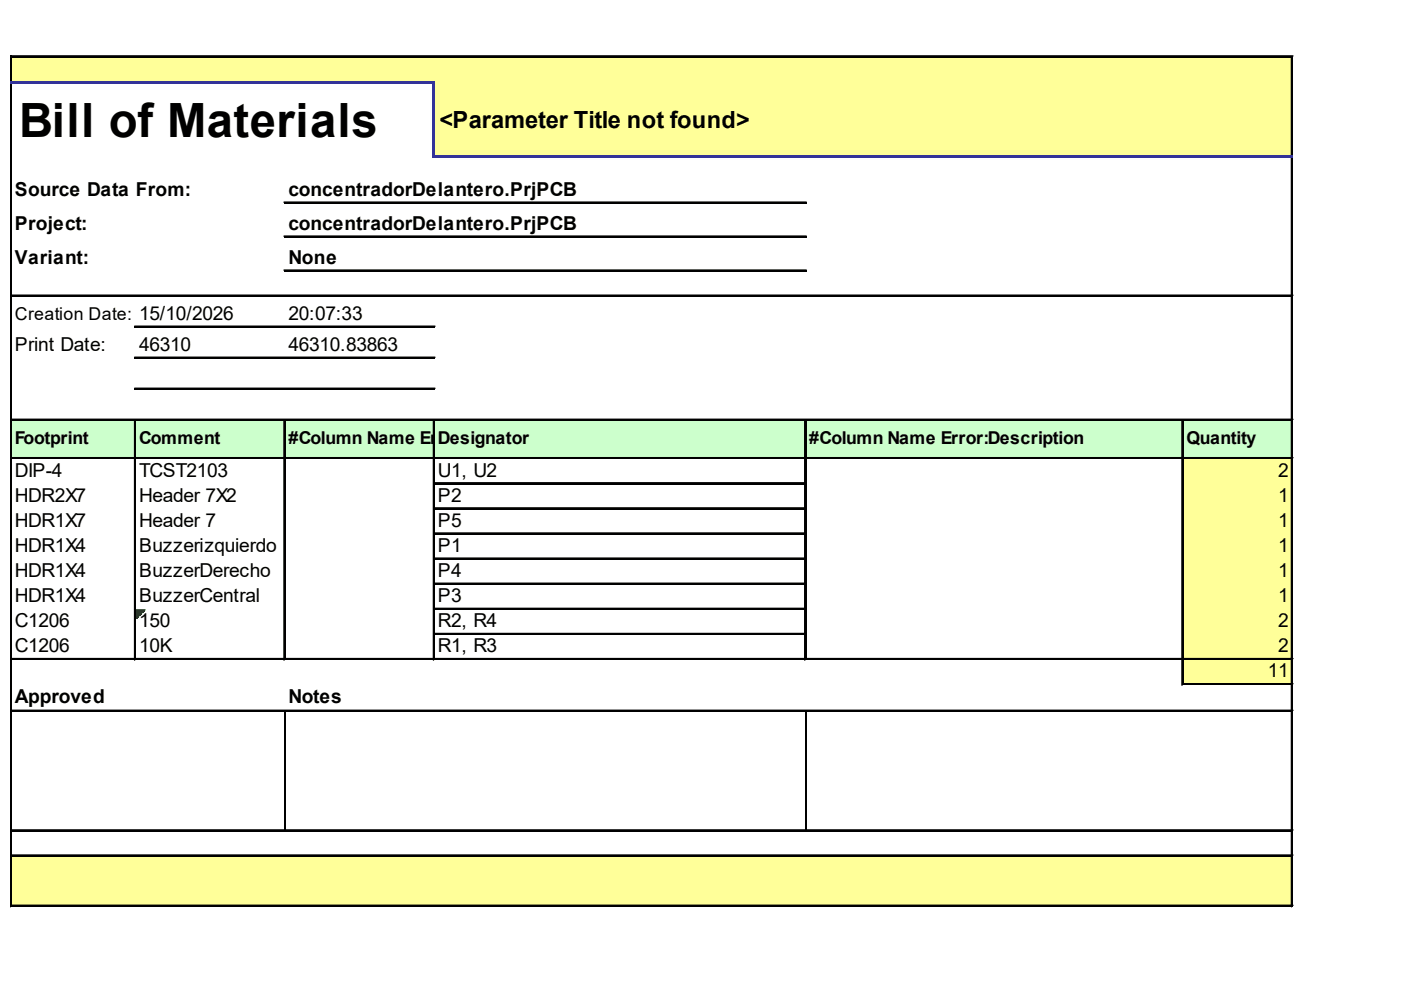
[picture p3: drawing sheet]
<svg xmlns="http://www.w3.org/2000/svg" width="297mm" height="210mm" viewBox="0 0 297 210" stroke-linecap="round" stroke-linejoin="round" font-family="sans-serif">
<defs><g id="words">
<text font-size="10" x="4.1" y="29.1">Bill of Materials</text>
<text font-size="5" x="93.2" y="27">&lt;Parameter Title not found&gt;</text>
<g font-size="4.1">
<text x="3.1" y="41.5">Source Data From:</text>
<text x="61.2" y="41.5">concentradorDelantero.PrjPCB</text>
<text x="3.1" y="48.7">Project:</text>
<text x="61.2" y="48.7">concentradorDelantero.PrjPCB</text>
<text x="3.1" y="55.9">Variant:</text>
<text x="61.2" y="55.9">None</text>
<text x="61.2" y="67.8">20:07:33</text>
<text x="3.1" y="74.4">Print Date:</text>
<text x="29.5" y="74.4">46310</text>
<text x="61.2" y="74.4">46310.83863</text>
<text x="3.1" y="101">DIP-4</text>
<text x="29.5" y="101">TCST2103</text>
<text x="92.8" y="101">U1, U2</text>
<text x="271" y="101">2</text>
<text x="3.1" y="106.4">HDR2X7</text>
<text x="29.5" y="106.4">Header 7X2</text>
<text x="92.8" y="106.4">P2</text>
<text x="271" y="106.4">1</text>
<text x="3.1" y="111.7">HDR1X7</text>
<text x="29.5" y="111.7">Header 7</text>
<text x="92.8" y="111.7">P5</text>
<text x="271" y="111.7">1</text>
<text x="3.1" y="117">HDR1X4</text>
<text x="29.5" y="117">Buzzerizquierdo</text>
<text x="92.8" y="117">P1</text>
<text x="271" y="117">1</text>
<text x="3.1" y="122.3">HDR1X4</text>
<text x="29.5" y="122.3">BuzzerDerecho</text>
<text x="92.8" y="122.3">P4</text>
<text x="271" y="122.3">1</text>
<text x="3.1" y="127.7">HDR1X4</text>
<text x="29.5" y="127.7">BuzzerCentral</text>
<text x="92.8" y="127.7">P3</text>
<text x="271" y="127.7">1</text>
<text x="3.1" y="133">C1206</text>
<text x="29.5" y="133">150</text>
<text x="92.8" y="133">R2, R4</text>
<text x="271" y="133">2</text>
<text x="3.1" y="138.3">C1206</text>
<text x="29.5" y="138.3">10K</text>
<text x="92.8" y="138.3">R1, R3</text>
<text x="268.8" y="143.6">11</text>
<text x="271" y="138.3">2</text>
<text x="3.1" y="149">Approved</text>
<text x="61.2" y="149">Notes</text>
</g>
<g font-size="3.8">
<text x="3.1" y="67.9">Creation Date: 15/10/2026</text>
<text x="3.1" y="94.2">Footprint</text>
<text x="29.5" y="94.2">Comment</text>
<text x="61.2" y="94.2">#Column Name Er</text>
<text x="92.8" y="94.2">ror:LibRef</text>
<text x="92.8" y="94.2">Designator</text>
<text x="171.6" y="94.2">#Column Name Error:Description</text>
<text x="251.5" y="94.2">Quantity</text>
</g>
</g></defs>
<g fill="#ff9">
<path d="M2.5 12.1h271.6v5.7h-271.6z"/>
<path d="M91.9 17.5h182.2v16h-182.2z"/>
</g>
<path d="M2.5 88.9h271.6v8.5h-271.6z" fill="#cfc"/>
<g fill="#ff9">
<path d="M250.6 97h23.5v5.7h-23.5z"/>
<path d="M250.6 102.4h23.5v5.6h-23.5z"/>
<path d="M250.6 107.7h23.5v5.6h-23.5z"/>
<path d="M250.6 113h23.5v5.7h-23.5z"/>
<path d="M250.6 118.3h23.5v5.7h-23.5z"/>
<path d="M250.6 123.7h23.5v5.6h-23.5z"/>
<path d="M250.6 129h23.5v5.6h-23.5z"/>
</g>
<path d="M28.9 129.3h1.8" fill="none" stroke="#008000" stroke-width=".31"/>
<path d="M28.9 129.3h1.8v.3h-1.8z" fill="#008000"/>
<path d="M28.9 129.6h1.5" fill="none" stroke="#008000" stroke-width=".31"/>
<path d="M28.9 129.6h1.5v.3h-1.5z" fill="#008000"/>
<path d="M28.9 129.9h1.2" fill="none" stroke="#008000" stroke-width=".31"/>
<path d="M28.9 129.9h1.2v.3h-1.2z" fill="#008000"/>
<path d="M28.9 130.2h.9" fill="none" stroke="#008000" stroke-width=".31"/>
<path d="M28.9 130.2h.9v.4h-.9z" fill="#008000"/>
<path d="M28.9 130.6h.6" fill="none" stroke="#008000" stroke-width=".31"/>
<path d="M28.9 130.6h.6v.3h-.6z" fill="#008000"/>
<path d="M28.9 130.9h.3" fill="none" stroke="#008000" stroke-width=".31"/>
<path d="M28.9 130.9h.3v.3h-.3z" fill="#008000"/>
<g fill="#ff9">
<path d="M250.6 134.3h23.5v11h-23.5z"/>
<path d="M2.5 181.3h271.6v11h-271.6z"/>
</g>
<path d="M2.2 11.9v5.3M2.4 11.9v5.3M273.8 12.2v20.6M274 12.2v20.6" fill="none" stroke="#000" stroke-width=".31"/>
<path d="M91.6 17.8h.6v15.7h-.6z" fill="#339"/>
<g fill="none" stroke="#000" stroke-width=".31">
<path d="M2.2 17.8v174.5M2.4 17.8v174.5M2.5 11.9h271.6M2.5 12h271.6M273.8 33.5v158.8M274 33.5v158.8M28.5 89.2v50.8M28.7 89.2v50.8M60.2 89.2v50.8M60.4 89.2v50.8M91.9 89.2v50.8M92.1 89.2v50.8"/>
<path d="M170.6 89.2v50.8M170.8 89.2v50.8M250.6 89.2v56.1M250.8 89.2v56.1M60.4 150.9v25.1M170.8 150.9v25.1"/>
</g>
<g fill="#339">
<path d="M2.2 17.2h90v.6h-90z"/>
<path d="M92.2 32.8h181.9v.7h-181.9z"/>
</g>
<g fill="none" stroke="#000" stroke-width=".31">
<path d="M60.2 42.9h110.7M60.2 43h110.7M60.2 50.1h110.7M60.2 50.2h110.7M60.2 57.3h110.7M60.2 57.4h110.7M2.5 62.6h271.6M2.5 62.8h271.6M28.5 69.2h63.7M28.5 69.3h63.7M28.5 75.8h63.7M28.5 75.9h63.7"/>
<path d="M2.5 88.9h271.6M2.5 89.1h271.6M2.5 97h271.6M2.5 97.2h271.6M28.5 82.3h63.7M28.5 82.5h63.7M92.2 102.4h78.4M92.2 102.5h78.4M92.2 107.7h78.4M92.2 107.9h78.4M92.2 113h78.4M92.2 113.2h78.4"/>
<path d="M92.2 118.3h78.4M92.2 118.5h78.4M2.5 139.6h271.6M2.5 139.8h271.6M92.2 123.7h78.4M92.2 123.8h78.4M92.2 129h78.4M92.2 129.2h78.4M92.2 134.3h78.4M92.2 134.5h78.4M2.5 150.6h271.6M2.5 150.8h271.6"/>
<path d="M250.9 145h23.2M250.9 145.1h23.2M2.5 176h271.6M2.5 176.1h271.6M2.5 181.3h271.6M2.5 181.5h271.6M2.5 191.9h271.6M2.5 192.1h271.6"/>
</g>
<use href="#words"/>
</svg>
